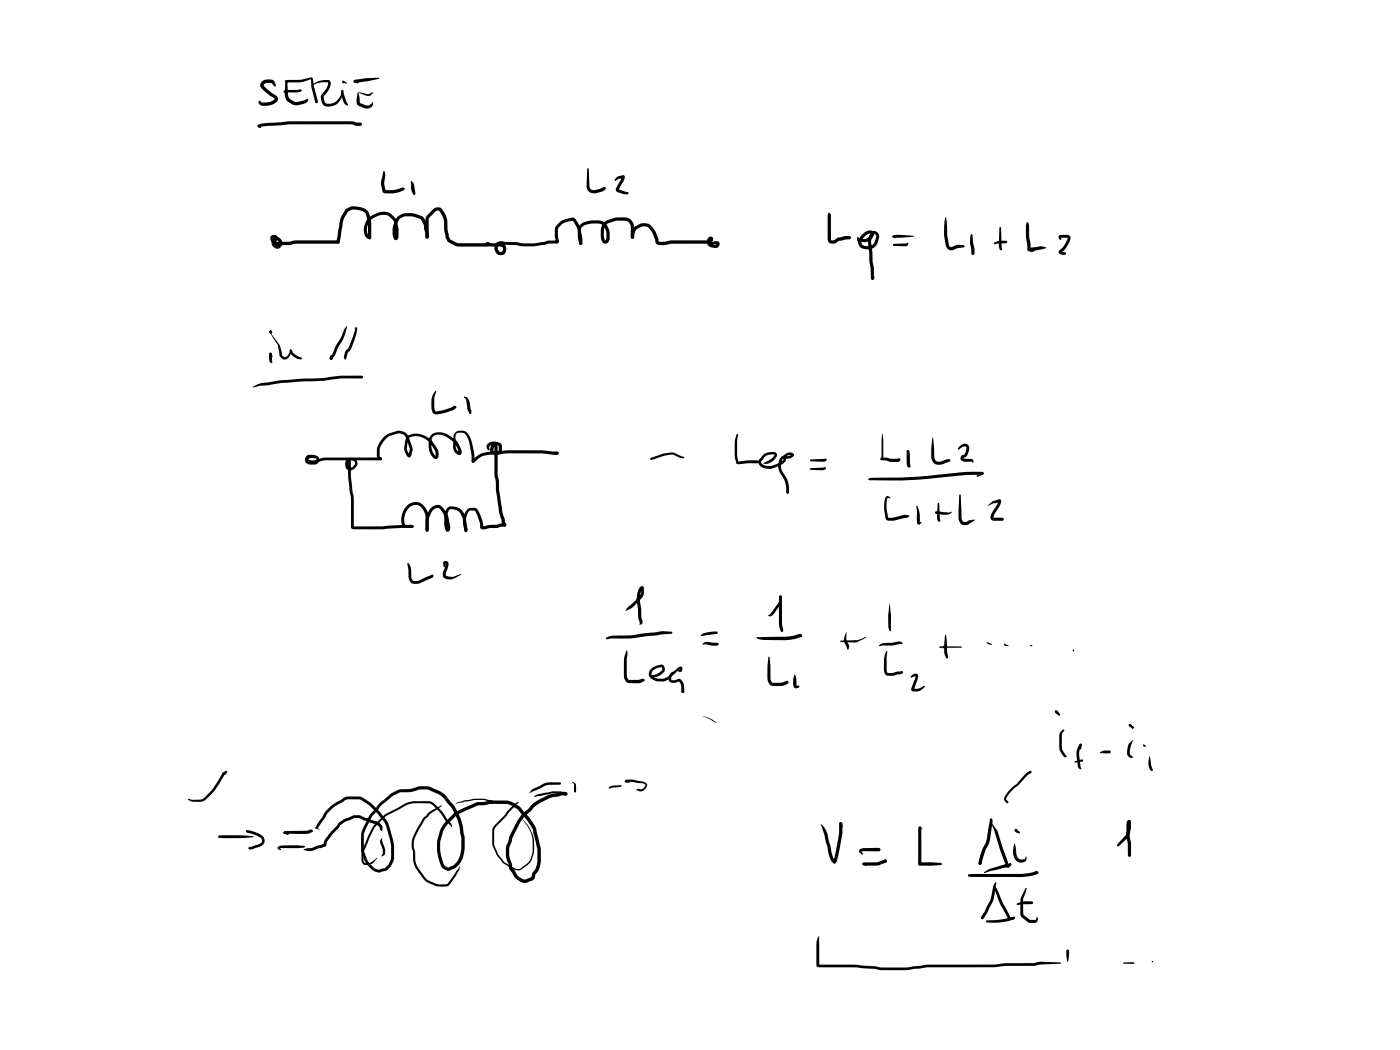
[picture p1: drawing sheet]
<svg xmlns="http://www.w3.org/2000/svg" width="285mm" height="214mm" viewBox="0 0 285 214" stroke-linecap="round" stroke-linejoin="round" font-family="sans-serif">
<g fill="#000">
<path d="M53.4 16.6a2.11 2.11 0 0 1 2.5 0l.3 .8-.2 .2-.7-.7h-1.2l-.4 .5 1.6 1.5a1.67 1.67 0 0 1 1.3 1.4l-.5 .6-.8 .5-1 .1-1.3-.1-.3-.4v-.4l.2-.1 .4 .4h1.1l.9-.3 .6-.5-2.1-1.6a1.27 1.27 0 0 1-.8-1.5zM57.8 18.5l.2-.1 .1 .4-.2 .1zM57.9 18.5l3.3-.3 .3 .2a.82 .82 0 0 1-1 .4h-2.5l-.2-.2zM58 16.5l.2-.1 .2 .2-.2 .2zM58.1 16.4l.4-.1a10.9 10.9 0 0 0 4.6-.5h.3a.5 .5 0 0 1 .4 .6l.1 1.1 .8 3.1-.1 .4h-.2l-.2-.2-.8-3v-1.7h-.1a6.8 6.8 0 0 1-3 .7h-2.1l-.2-.2zM57.9 18.5l.5 .3-.1 .2-.5-.2zM58.3 16.3l.2 .2 .2 3 .2 .6 1 .6 .5 .1 1.6-.4 .5-.3a.47 .47 0 0 1 .2 .5 .47 .47 0 0 1-.4 .3l-1.6 .5h-.6l-.6-.1-1.1-.8-.3-.5-.1-.9 .1-2.6zM58 16.6l.2-.2 .5 .4-.2 .1zM63.5 17.3a4.4 4.4 0 0 1 3.5-1l.2 .2a2.39 2.39 0 0 1-.9 2.6l-.4 .6 .1 .7a.83 .83 0 0 0 1.2 .7 2.57 2.57 0 0 0 2.3-2.6l.3-.2a2.79 2.79 0 0 1-1 2.8 2.79 2.79 0 0 1-3 .3 2.05 2.05 0 0 1-.3-2.2l.4-.5a2.3 2.3 0 0 0 .9-1.9h-1.1a4.2 4.2 0 0 0-2.1 .7zM69.7 16.5h.3l.6 .5-.7-.2-.3-.2zM69.6 18.4l.1-.1 .2 .2 .6 2 .4 .8-.2 .2-.5-.3-.3-.5a3.4 3.4 0 0 1-.4-2.2zM69.7 16.6l.1-.1 .2 .1v.5z"/>
<path d="M72 16.4h.5v.3h-.4zM72.2 16.3l2.3-.4 2.6-.1 .1 .1-2.4 .7-2.4 .2-.3-.1-.1-.2zM72.1 16.4l.2-.1 .8 .5-.2 .2-.7-.2-.2-.2zM72.9 18.6l.4 2.3 .9 .4a1.2 1.2 0 0 0 1.6-.5 1.02 1.02 0 0 1-.2 1.1 1.02 1.02 0 0 1-1.2 .2l-1-.4a1.1 1.1 0 0 1-.8-1.5zM73.1 18.8l1.8 .4 .9-.4 .2 .1a1.09 1.09 0 0 1-1.6 .5l-1.2-.5zM52.4 25.6l.3-.2 .2 .3-.2 .2zM52.5 25.5a4.7 4.7 0 0 1 2.9-.5 62.6 62.6 0 0 1 9.8-.3h6.4l.9 .3 .9-.1 .2 .1 .1 .3-.1 .2-.2 .2-2.2-.4a141.1 141.1 0 0 0-13.6 .2l-4.9 .4-.3-.3zM52.5 25.5l.2-.1 .5 .5-.2 .2-.4-.2-.2-.2zM78 34.9l.2-.1a3.7 3.7 0 0 1 0 2.5l.3 1.6-.1-.2a9.3 9.3 0 0 0 3.7-.5l.3 .3-.3 .3a5.7 5.7 0 0 1-4.1 .4l-.3-1.1a3.9 3.9 0 0 1 .2-2.5zM83.6 37l.1-.1a2.25 2.25 0 0 1 .8 1.8l.1 .8-.3 .2h-.1l-.4-.8zM119.7 34.2l.2 .2 .1 3.5a.85 .85 0 0 0 1.2 .8l1.9-.7 .2 .1a.89 .89 0 0 1-.9 1l-1.1 .2a1.47 1.47 0 0 1-1.9-1.4l.2-3.5zM125.5 36.2l.4-.3 .6-.1a.43 .43 0 0 1 .7 0l-.2 .8-1 1.9 1.8 .6 .2 .2-.2 .3h-.5l-1.5-.4a.75 .75 0 0 1-.1-1.4l.9-1.8 .3 .2-1 .2-.6 .5-.2-.3z"/>
<path d="M55.2 48.1a1.8 1.8 0 0 1 2 .6 1.14 1.14 0 0 1-.6 2 1.14 1.14 0 0 1-1.2-1.7 .91 .91 0 0 1 .8-1.1l.2 .3 .1 .4-.3 .5-.3-.6h.4l-.3 .8a.5 .5 0 0 0 .5 .6l.2-.1a.56 .56 0 0 0-.1-.8l-1-.5 .1-.1 .2 .6 .6 .2h2.3l1.5-.3h8.5l.4 .4-.4 .3h-8.4l-1.6 .3h-2.1a1.41 1.41 0 0 1-1.5-1.8zM70.4 42.6a3.6 3.6 0 0 1 4.5 .5l.1 .1a9.4 9.4 0 0 1 .5 5.4h-.5l-.1-.2v-3.1l-.6-1.9a3.1 3.1 0 0 0-2.7-.7l-.8 .4-.8 1.4-.8 4.8-.4 .3-.3-.3 .6-4.1a5.9 5.9 0 0 1 1.2-2.5zM75 44.4a4 4 0 0 1 4.5-.9l1 .9 .3 .5 .3 1.6v1.8a.57 .57 0 0 1-.6 .6 .57 .57 0 0 1-.5-.7 4.6 4.6 0 0 1 1.2-4.3 5 5 0 0 1 4.9 .2 3.7 3.7 0 0 1 1 2.5v.1a2.59 2.59 0 0 1 .1 1.8l-.2 .1a1.04 1.04 0 0 1-.4-1.2l-.4-1.7-.5-1-.5-.2a4.3 4.3 0 0 0-3.7 0h-.1a4 4 0 0 0-.7 3.8h-.2v-1.9l-.3-1.3-.2-.3a2.38 2.38 0 0 0-3.4-.7 2.76 2.76 0 0 0-1.7 3.7l.7 .6a.6 .6 0 0 1-.6 .3 .6 .6 0 0 1-.5-.4 3.2 3.2 0 0 1 .5-3.9zM88.2 42.6a1.25 1.25 0 0 1 1.9 .1l.9 1.8 .1 2.4 .3 1.3 .3 .6 1.6 .7h6.1l-.3 .2 .1 .3-.3-.4 .1-.3a.49 .49 0 0 1 .7 .2 .49 .49 0 0 1-.3 .7h-6.2l-1.9-.9-.6-1-.2-1.3-.2-2.3-.3-.9-.6-.9-.7 .1-1.4 1.5v3.8l-.1 .2h-.5v-4.2l.3-.5zM99 49.3l.3-.1 .8 .3h2.1l.3 .4-.3 .3h-2.3l-.8-.3-.2-.3zM101.2 49.5l.8-.4 3.3 .2 .9 .2a13.3 13.3 0 0 0 4.2-.2l1.3-.3h1.7l-.2 .2-.2-1.3a2.63 2.63 0 0 1 1.9-3.2l1.8-.4a4.3 4.3 0 0 1 1.6 3.1l.3 1.2-.1 1.2h-.5l-.1-.4a6.6 6.6 0 0 0-1.1-4.3l-.2-.2-.8 .2a2.9 2.9 0 0 0-2.2 1.5v1.6l.2 .6a.49 .49 0 0 1-.4 .8h-1.7l-1.2 .3a13.2 13.2 0 0 1-4.6 .2l-.6-.2-2.4-.1-1-.2-.6 .1zM101 49.5l.3-.1h.4l.6 .1 .2 .4-.3 .3-.7-.2a.83 .83 0 0 0 .6 1.3 .77 .77 0 0 0 .2-.9 .77 .77 0 0 0-.7-.5l-.1 .2a.39 .39 0 0 1-.5-.3 .39 .39 0 0 1 .3-.5 1.4 1.4 0 0 1 1.7 .9 1.4 1.4 0 0 1-.8 1.7 1.47 1.47 0 0 1-1.4-.7 1.47 1.47 0 0 1 .2-1.7zM118 45.8a5 5 0 0 1 5.2-.4 3.5 3.5 0 0 1 .5 4 .84 .84 0 0 1-.9 .1 .84 .84 0 0 1-.4-.8 3.6 3.6 0 0 1 .8-3.6l1.9-.7 1.9-.1a1.96 1.96 0 0 1 2.1 2.1v1.9h-.3l.3-.1-.1 .3-.2 .1-.4-.3h.4h-.4v-2.3a1.23 1.23 0 0 0-1.4-1.1l-1.6 .1-1.3 .4a1.62 1.62 0 0 0-1.1 1.9v1.2l.2 .4h.1a3.2 3.2 0 0 0-.5-3l-.2-.1a5.2 5.2 0 0 0-3.7 .2l-.5 .3-.1 .4v1.5l.3 1.4-.4 .3-.3-.2-.3-1.6 .1-1.5zM129.2 46.2l1-.6a2.12 2.12 0 0 1 2.6 .6l.7 1 .7 2h1l1.5-.3h7.3l.5-.2 .2 .2a.52 .52 0 0 0 .2 .8l.8 .1 .2-.2 .1 .1-2-.1 1.6-.5a.71 .71 0 0 1 .9 .6 .71 .71 0 0 1-.8 .8l-.9-.2a1.12 1.12 0 0 1-.9-1.1 1.12 1.12 0 0 1 .9-1 .8 .8 0 0 1 .3 .9 .8 .8 0 0 1-.9 .5h-7.5l-1.1 .3h-1.3a.83 .83 0 0 1-.9-.8v-.4a5.2 5.2 0 0 0-1.5-2.4l-1.2-.2-1 .5-.5 .8-.2 1.1h-.5a2.49 2.49 0 0 1 .7-2.3zM168.7 43.4h.1l.3 .2-.3 .4-.2-.4zM168.7 43.4h.3l.2 .3v5.2h.6l.8-.5 1.6-.3h.7l.4 .3-.4 .3-2.2 .4a1.54 1.54 0 0 1-1.8 .4l-.3-.3a23.7 23.7 0 0 1 0-5.6zM174.5 48.4l.2-.2 .2 .5h1.2a1.3 1.3 0 0 0 1.2-1.2v.1a1.52 1.52 0 0 0-1.5 .9l-.5 .6a1.05 1.05 0 0 0 1.4 1 1.37 1.37 0 0 0 1.3-.7l.4-1.2-.2-.5a.34 .34 0 0 0-.4 0 .34 .34 0 0 0-.2 .3l-.3 1.3 .6 5.4v1.9v-.1l-.1 .4-.2 .1-.3-.4v-1.9l-.3-1.6v-1.7l-.3-2 .2-1.2a1.09 1.09 0 0 1 1.6-1 1.16 1.16 0 0 1 .5 1.3l-.3 .8a2.18 2.18 0 0 1-1.8 1.5 2.18 2.18 0 0 1-2.1-1l-.1-.4a2.6 2.6 0 0 1 1.7-2.3 .87 .87 0 0 1 1.2-.1 .87 .87 0 0 1 .2 1.1 2.15 2.15 0 0 1-2 1.2h-.5a.68 .68 0 0 1-.8-.9z"/>
<path d="M177.6 56.4l.3-.1a.47 .47 0 0 1-.2 .7l-.2-.1-.1-.2zM177.4 56.5l.3-.1 .2 .3v.2l-.4 .1-.1-.3zM181.8 48l1.3-.2 2.9 .3-2.3 .3h-1.8l-.2-.1zM181.9 49.7l2.6-.1 .3-.2a.47 .47 0 0 1 0 .5 .47 .47 0 0 1-.4 .2h-2.4l-.2-.2zM181.8 48h.1l.5 .4-.1 .1-.5-.1zM192.5 44.2a9.1 9.1 0 0 1 .4 3.6l.3 2 .3 .5h.3l1.3-.5 1.1 .1 .2 .3-.2 .2-1.2 .1-.8 .4a1.21 1.21 0 0 1-1.7-1.3 13.1 13.1 0 0 1 0-5.4zM197.8 47.6l.2 .2 .4 2.9v.9l-.3 .3-.3-.3-.3-2.3 .1-1.5zM202.4 49.4a3.7 3.7 0 0 1 2.6-.3l.1 .2-.3 .2-2.3 .2-.2-.1zM203.5 46.4l.1-.2 .2 .2 .2 4.5a.64 .64 0 0 1-.6-.8zM209 45.3l.2-.1 .2 .1 .1 .5v2.4l.4 2.5 .6 .1 .3-.1a.81 .81 0 0 1-.5 .6 .81 .81 0 0 1-.9-.2v-.1a14.1 14.1 0 0 1-.4-5.7zM209.3 50.6l1.8-.3a2.06 2.06 0 0 1 1.9 .1l-1.8 .5-1.8 .1a.23 .23 0 0 1-.2-.1 .23 .23 0 0 1 .1-.3zM209.3 50.7h.3l.3 .4-.6-.1z"/>
<path d="M215.6 48l.4-.2h.9a.91 .91 0 0 1 1.1 .5 4.9 4.9 0 0 1-1.9 3.1v-.2l.7 .1 .3 .3-.3 .3h-.6a.58 .58 0 0 1-.7-.5 .58 .58 0 0 1 .5-.7l.7-.7 .7-1.6h-1.5l.1-.1 .1 .4-.2 .2-.4-.5zM51.5 78.8a5.4 5.4 0 0 1 3.2-1l2.2-.3 4.1-.4a45.3 45.3 0 0 0 8.7-.6h3.9l.3 .3-.3 .3-3.9-.1a50.6 50.6 0 0 1-8.6 .7l-4.2 .3-2.4 .4-1.6 .2-1.3 .3zM55 67.3l.3 .1-.1 .3h-.3zM54.9 67.4h.3l.2 .4-.4-.1zM54.9 71.9l.2-.1 .3 .2 .1 .7-.1 .1-.6-.6zM54.9 67.4l.4-.1 .1 1-.6-.6zM54.9 71.9l.2-.1 .3 .3 .1 1.6a.34 .34 0 0 1-.5 .1 .34 .34 0 0 1-.2-.4zM55.3 68.2l1.7 2.1 .4 1.9 .5 .5a.86 .86 0 0 0 1-.9l.1-.5 .2-.2 .1 .3a1.71 1.71 0 0 1-1.4 1.8 1.35 1.35 0 0 1-1.1-1.5l-.2-1.3zM59.2 71.1l.2 .2-.2 .2-.2-.2zM59 71.3l.3-.2 .6 1 1.7 .9-.2 .2-.7-.1-1-.6-.5-.5zM70.5 66.5h.2l-.2 .5a10.7 10.7 0 0 1-1.8 4l-.6 1.5-.5 .5-.2-.1 .3-.1a.34 .34 0 0 1-.2 .5 .34 .34 0 0 1-.4-.1 .34 .34 0 0 1 0-.5l.7-.8a9.8 9.8 0 0 1 1.6-3.1l.7-1.7zM72.3 66.7h.3l.1 .1-.4 .2-.1-.2z"/>
<path d="M72.3 66.8l.2-.1 .2 .1a4.7 4.7 0 0 1-.5 2.4l-.8 2-.6 .7-.4 1.2-.1 .2-.2-.2a1.41 1.41 0 0 1 .2-1.4l.7-1 .9-2.2zM88.6 79.6l.2 .1a6 6 0 0 0-.3 3.5l.2 .6 1.6-.3 1.5-.5a.7 .7 0 0 1 1.1-.1l-.6 .6-1.8 .6a2.74 2.74 0 0 1-2.2 .2l-.1-.1a4.4 4.4 0 0 1 0-3.9zM62.4 92.8l.7-.2 1.5 .5a1.59 1.59 0 0 1-1.5 0 .47 .47 0 0 0-.4 .6 .47 .47 0 0 0 .6 .3h.8a.44 .44 0 0 0 .3-.3 .44 .44 0 0 0-.1-.4 1.25 1.25 0 0 0-1.6 .3v-.1a2.11 2.11 0 0 0 1.6 .1 9.6 9.6 0 0 1 4.7-.4l8.5-.1 .3 .3-.3 .3h-8.5a8.9 8.9 0 0 0-4.5 .5 2.25 2.25 0 0 1-2.4-.5 1.54 1.54 0 0 1 1.4-1.1 1.54 1.54 0 0 1 1.5 .8l-.1 .6-.3 .4-1.1 .2a1.05 1.05 0 0 1-1.3-.5 1.05 1.05 0 0 1 .2-1.3zM70.5 93.7a.35 .35 0 0 1 .6 0 .35 .35 0 0 1-.2 .5l-.3 .5 .1-.8 .2 .2a.74 .74 0 0 0 .3 1.1 .89 .89 0 0 0 1-1.2l-.8-.3v3.3l.4 3.3a9.1 9.1 0 0 1 .2 3.4v3.6l-.1-.1h5.8l4.1-.3h2.1l.3 .3-.3 .3-6.2 .3h-5.4a.68 .68 0 0 1-.8-.5v-3.6a9.6 9.6 0 0 0-.3-3.7 30.9 30.9 0 0 1-.3-6.3 .9 .9 0 0 1 .8-.5 .9 .9 0 0 1 .8 .5 1.36 1.36 0 0 1-.3 1.7 1.36 1.36 0 0 1-1.7 0l-.2-.9zM78.2 88.9l.8-.6 1.8-.6a2.05 2.05 0 0 1 2.4 1.2l.8 2.4v.3a1.45 1.45 0 0 1-.7 1.5 2.3 2.3 0 0 1-1-2.2l.2-1.2a1.35 1.35 0 0 1 1.5-1.3 4.7 4.7 0 0 1 5 2.9 1.79 1.79 0 0 1 0 2.1 1.29 1.29 0 0 1-1.4-1.2 3.5 3.5 0 0 1 .4-3.8l.7-.3a3.7 3.7 0 0 1 3 .7l1.5 1.2 .8 1.8a.6 .6 0 0 1-.3 .8 .6 .6 0 0 1-.8-.2l-.3-.4-.3-.6v-2.3a1.46 1.46 0 0 1 2.1-1.4l.2 .1a2.92 2.92 0 0 1 1.5 2.4l.4 2 .1 1.7-.3 .3-.3-.3a12.6 12.6 0 0 0-.7-4.5 1.61 1.61 0 0 0-.8-1.2 1.31 1.31 0 0 0-1.7 .3v2.6l.2 .5 .5 .4-.1 .1-.2-.6-.5-1.2-1.3-1a3.1 3.1 0 0 0-2.7-.7l-.5 .2a3.5 3.5 0 0 0 .5 4v-.3a4.2 4.2 0 0 0-5.3-3.4l-.3 .4-.3 1.8 .2 .5 .4 .8h-.3l.4-1.2-1-2.5a1.53 1.53 0 0 0-1.6-.6l-1.4 .4a4.2 4.2 0 0 0-2.2 2.8v1.4l.5 .5-.3 .3-.5-.2-.2-.4v-1.8l.4-1.1zM94.6 80.7a1.44 1.44 0 0 1 1.1 1.7l.1 .9a.74 .74 0 0 1-.1 1h-.1a7.3 7.3 0 0 1-.7-3l-.5-.4zM96.1 93.7l.2-.1a4.5 4.5 0 0 1 3.5-1.6h1.4l2.1-.3h7l3.1 .2 .4 .4-.4 .3-3.1-.3h-7l-2.1 .3h-1.4a4 4 0 0 0-3.2 1.5h-.5zM96.1 93.7h.4v.4h-.4zM112.5 92.1l.9-.2 .4 .4-.4 .3-.9-.2-.1-.1zM132.5 93.2l2.9-.9a2.71 2.71 0 0 1 2.2 0l1.7 .8-.1 .2h-.6l-1.5-.7h-.4l-1.4 .2-2.7 .9-.2-.3zM150 88.4l.1-.1 .2 .2a14.7 14.7 0 0 0 .1 5.5l-.1 .4-.2 .1-.2-.3a9.9 9.9 0 0 1 .1-5.8zM150 94l2.2-.3h2l.3 .3-.3 .3h-2l-1.8 .2-.4-.1z"/>
<path d="M155.3 92.7a2.56 2.56 0 0 1 2.8-.4 1.36 1.36 0 0 1-.9 1.7l-.4 .2a1.35 1.35 0 0 1-1.4 .1l.3-.1a3.2 3.2 0 0 0 2-1.6l-.8-.1-.8 .3-1 1.1a.6 .6 0 0 0 .5 .8l1 .2 .8-.1 1.7-.8 .4-.5a.49 .49 0 0 1 .6-.6l.6-.1 .5-.3v.2h-.6l-1.1 .7a2.48 2.48 0 0 0-.2 2.6 5.6 5.6 0 0 1 1.3 4.2l-.2 .3-.3-.2-.1-1.7a5 5 0 0 0-1.2-2.3 2.89 2.89 0 0 1 .4-3.4l1-.6a.99 .99 0 0 1 1.5 .4l-.1 .2a2.04 2.04 0 0 1-1.6 .5v-.1v.5l-.3 .4-1.2 .7a3.4 3.4 0 0 1-3 .4 1.14 1.14 0 0 1-1-.8 1.14 1.14 0 0 1 .4-1.3zM165 95.3l3-.2 .2 .2-.2 .3-.6 .1h-2.4l-.1-.2zM165 93.5l2.8-.1a.31 .31 0 0 1 .5 .1 .31 .31 0 0 1-.3 .5l-3-.1-.1-.2zM176.9 97.5v-.1a33.1 33.1 0 0 1 6.6-.2l7.1-.5a52.7 52.7 0 0 1 9.4-.6l.3 .3-.3 .3a67.8 67.8 0 0 0-11.2 .8 104.9 104.9 0 0 1-11.7 .3l-.3-.2zM176.9 97.5l.4 .3-.4-.1zM179.3 93.3l1.2-.1 1.1 .2h1.1l.3-.1a.41 .41 0 0 1 .2 .4 .41 .41 0 0 1-.3 .3h-1.5l-1.9-.3-.2-.1zM179.7 88.2l.1 1.8v3.6a.3 .3 0 0 1-.3 .1 .3 .3 0 0 1-.3-.3l.3-.2v-3.7zM184.7 91.7l.3 .1-.4 .3-.1-.1zM184.8 91.6a.64 .64 0 0 1 .5 .8v1.9l.1 .6-.1 .2a.61 .61 0 0 1-.7-.7l.1-2.6zM189.9 89l.3 4.2a.96 .96 0 0 0 1.6 .7l1.1-.4h.5l.1 .4-.4 .2a3.3 3.3 0 0 1-2.6 .4l-.4-.2-.3-.6a12.2 12.2 0 0 1 .1-4.7zM195.4 90.9a1.09 1.09 0 0 1 1.5-.4 1.09 1.09 0 0 1 .3 1.6l-.4 .8-.6 .4 1.7 .2 .3 .2v.5h-.2l-.1-.3-1.3 .1a.76 .76 0 0 1-.9-.3 .76 .76 0 0 1 .1-1l.5-.2 .4-.9a.45 .45 0 0 0 0-.6 .45 .45 0 0 0-.7 0l-.8 .6-.2-.3zM198.9 96.8l1.1-.7 .3 .3-.2 .2-1.1 .5-.2-.2z"/>
<path d="M82.9 114.8a.47 .47 0 0 1 .5 0 .47 .47 0 0 1 .2 .5l.1 2.1a.81 .81 0 0 0 .4 .8 .81 .81 0 0 0 .8 .1l2.7-1.1a.45 .45 0 0 1 .7 .1l-.3 .4-2.4 1a1.6 1.6 0 0 1-2.2-.4l-.2-.6v-1.6l-.2-1.2zM82.9 102.9a2.41 2.41 0 0 1 4.1 1.1 5.2 5.2 0 0 1 .3 3v.9l-.3 .3-.4-.3v-2.3a2.74 2.74 0 0 0-1.6-2.8 2.5 2.5 0 0 0-2.7 2.6v.9l.2 .6h-.1h1.5l.3 .3-.3 .3h-1.1a.96 .96 0 0 1-1.1-1.1 4.1 4.1 0 0 1 1.2-3.5zM87.8 103.4a1.53 1.53 0 0 1 2.6 .2l.9 1.7 .4 2.1a.6 .6 0 0 1-.6 .8 .6 .6 0 0 1-.5-.8l-.2-.7a4.7 4.7 0 0 1 .5-3.1l.1-.1a2.21 2.21 0 0 1 2.7 .1l.6 .7 .6 1.1 .3 2.5-.1 .3-.2 .1-.4-.3-.3-2.3a2.09 2.09 0 0 0-2.7-1.9l-.1 .2a3.9 3.9 0 0 0-.3 2.4l.2 1.3h-.3l-.1-1a4.3 4.3 0 0 0-1.7-3.3 1.52 1.52 0 0 0-1.4 1l-.5 1.3v2.2l-.3 .3-.4-.3 .1-1.7a4.9 4.9 0 0 1 1.1-2.8zM90.3 114.4a.66 .66 0 0 1 .9 0 .66 .66 0 0 1 .1 .9l-.5 1.3v.7l-.1-.1 .7 .2h.8l1.7-.5v.2l-1.4 .6a1.58 1.58 0 0 1-2.3-.5v-.7l.6-1.7h-.1v-.2l-.1 .8-.1 .1-.2-.1zM95.2 103.7a1.51 1.51 0 0 1 2.4 .8l.7 1.7 .1 1.1-.1-.2 1.4-.2 1.4-.1 .9-.2 .7-.1 .4 .4-.3 .3-3.9 .5a.77 .77 0 0 1-.9 0 .77 .77 0 0 1-.3-.9l-.4-1.5-.5-1.2-.2-.1h-.8a2.44 2.44 0 0 0-.9 2.7l.3 1.3-.3 .3-.4-.3-.2-1.2a4 4 0 0 1 .9-3.1zM99.3 90.3a2.09 2.09 0 0 1 2.9 .3v1a1.22 1.22 0 0 1-1.2 1 1.22 1.22 0 0 1-1.2-1.1l.2-.7a.68 .68 0 0 1 .7-.6 .68 .68 0 0 1 .6 .7v5.7l.2 .9a28.8 28.8 0 0 0 .7 5.9l.1 1.1 .8 2.3-.1 .3-.3 .1a1.95 1.95 0 0 1-.7-1.5l-.4-1.6-.6-4.3-.1-2-.2-.9v-5.9l-.2-.2h.2l-.2 .7a.4 .4 0 0 0 .1 .4 .4 .4 0 0 0 .5 0l.4-.2v-.9a1.73 1.73 0 0 0-1.5-.2l-.2 .1a.52 .52 0 0 0-.1 .8l-.2 .2a.86 .86 0 0 1-.2-1.4zM160.5 99.8l.1 .1v.4l-.2 .2-.2-.2zM160.3 100l.3 .2-.2 .3-.3-.2zM180.4 101.1l.4-.1 .5 .3-.2 .2-.4-.2-.2 1v1.4l.3 1.7h1.1l2.2-.6 .7 .1a.25 .25 0 0 1 .3 .1 .25 .25 0 0 1-.2 .3l-3.2 .7a1.17 1.17 0 0 1-1.4-.4l-.3-2.5 .1-1.4zM186.6 103.1l.2-.1a6.4 6.4 0 0 1 .5 3.4h-.2l.5-.2a.44 .44 0 0 1-.4 .6 .44 .44 0 0 1-.5-.5zM190.5 104.2l.3-.1 2.3 .2h.7l-.7 .5h-1.1l-1.3-.2a.21 .21 0 0 1-.3-.1 .21 .21 0 0 1 .1-.3zM190.5 104.2l.3 .1 .1 .3-.1 .1-.4-.2z"/>
<path d="M191.1 102.3l.1 .2 .3 3.5-.3 .3-.2-.2-.2-.6 .1-3zM195.3 100.8l.2-.2 .1 .2 .2 4.6a.72 .72 0 0 0 .2 .8 .72 .72 0 0 0 .8 0l.6-.3 1-.1-.8 .7a1.41 1.41 0 0 1-1.6 .4 1.41 1.41 0 0 1-.8-1.4zM201.5 102.5l.7-.5 .6-.1a.56 .56 0 0 1 .8-.2 .56 .56 0 0 1 .1 .8l-1.2 2.1-.2 .8h1.8l.3 .3-.3 .3h-1.7a.78 .78 0 0 1-.7-.4 .78 .78 0 0 1 .1-.9l1.2-1.9 .3-.8 .2 .2-1.4 .3-1.1 .6zM123.5 129.8l1.4-.4a21.9 21.9 0 0 0 5.8-.4l4.2-.5 1.8 .1 .2 .2-.2 .2-5.9 .6a31.2 31.2 0 0 1-6.5 .4l-.8 .2-.2-.2zM130.3 119.5a.41 .41 0 0 1 .5-.2 .41 .41 0 0 1 .3 .5l-.1 1.2-.3 .7a8.3 8.3 0 0 1-2.6 2.3l-.8 .4 .5-.8 2.5-2.3 .2-.5v-1.1l.3 .2a3.7 3.7 0 0 0-.5 2.8l.4 3.5a.56 .56 0 0 1 .2 .7 .56 .56 0 0 1-.7 .2l.1-.2-.4-1.1v-1.8l-.3-2 .3-1.7zM127.6 132.3a3.2 3.2 0 0 1 0 2.1v3.2l.3 .7 2.1 .1 .6-.2a.4 .4 0 0 1 .4 0 .4 .4 0 0 1 .2 .5l-.6 .3a4.9 4.9 0 0 1-2.5 .1 1.34 1.34 0 0 1-1.1-1.5v-.5a9.1 9.1 0 0 1 .3-4.1zM132.5 136.2a3.2 3.2 0 0 1 2.5-.8 1.24 1.24 0 0 1-.6 2.1l-.9 .3h-.6l-.2-.2 .2-.2 .8-.1 .7-.4a.66 .66 0 0 0 .3-1.1l-.6 .1a1.41 1.41 0 0 0-1.4 1.5l.3 .4 .8 .3 1.2 .1 1.1-.5 .4-.6a.4 .4 0 0 1 .4-.3 .4 .4 0 0 1 .4 .4l-.3 .2-.6 .8-.8 .4-1.6 .2a1.98 1.98 0 0 1-1.9-1.4l.1-.6zM136.9 137l.3-.2 .2 .3-.2 .1zM136.4 137.3l1.6-1.3a.53 .53 0 0 1 .9 0 .53 .53 0 0 1-.2 .8h-.4l-.3-.3 .1-.2 .3 .2 .1-.4 .1 .1-1.7 1.4a.72 .72 0 0 0-.2 .8l.7 .1 .8-.3a1.46 1.46 0 0 1 1.1 1.6v1l-.3 .3-.3-.3v-1.3l-.4-.8a1.43 1.43 0 0 1-2.1-.2l-.1-.7zM142.7 129.3a5 5 0 0 1 3.4-.7v.2l-.2 .3-3.1 .5zM143 131.1l.4-.3 .5-.1 2.1 .2 .3 .3-.3 .3h-.7l-1.6-.3-.6 .1zM153.9 129.7h1.6a23.5 23.5 0 0 0 6.4-.3l.3-.1a.74 .74 0 0 1 1.1 .1l-.1 .2-.7 .3a11.1 11.1 0 0 1-4.1 .4l-3.4-.1-.8-.2z"/>
<path d="M158.7 121.3l.2-.1 .3 .3-.1 1.3-2 2.6a.52 .52 0 0 1-.7-.1l.7-.7 1.5-2zM156.6 133.7a14.8 14.8 0 0 1 .3 4.3l.1 .6 .3 .4h1.6l1.3-.4 .3 .1a.78 .78 0 0 1-1 .9l-1.9 .1a1.39 1.39 0 0 1-1.4-1.7 14.7 14.7 0 0 1 .4-4.3zM158.7 121.3l.2-.1 .3 .3v5.5l.3 1.4-.3 .3-.2-.1-.1-.3a5.6 5.6 0 0 1-.3-2.7zM161.8 137.3l.3 .9 .1 1.4 .5 .1a.49 .49 0 0 1-.6 .5l-.4-.2-.2-.5a3.7 3.7 0 0 1 .3-2.2zM171.2 130.4h3.1l2-.8 .1 .1-2 1.1-3.2-.1-.2-.1zM172.4 128.5l-.1 1.6 .2 .5a1.38 1.38 0 0 1 .3 1.6l-.2 .1-.1-.1-.7-1.8zM179 131.4a2.14 2.14 0 0 1 1.8-.5l2.3-.3 .5 .1 .2 .3-.2 .2h-.6l-1.5 .2h-1.7l-.7 .2zM180.4 132.6l.1-.1 .2 .1-.2 1.6v2.3l.2 .5h1.1l1.8-.4a.36 .36 0 0 1 .2 .4 .36 .36 0 0 1-.4 .3l-2.2 .3a1.01 1.01 0 0 1-1.2-1.2 7.8 7.8 0 0 1 .4-3.8zM181.1 122.7l.3 2.4v3.3l-.1 .2-.3-.3a6.4 6.4 0 0 1-.2-3.2zM185.6 137.6l.2-.2a.68 .68 0 0 1 1-.2 .68 .68 0 0 1 0 1l-.7 2.2-.1-.2h1.1l1-.6 .2 .3-.6 .4a2.14 2.14 0 0 1-2 .4l-.2-.5 1-2.5-1 .3-.1-.1zM191.2 131.8l.2-.2h4.3l.2 .2-.2 .1h-4.3zM192.4 129.4l.1-.1 .2 .1 .3 4.5-.2 .2-.2-.3a4.1 4.1 0 0 1-.4-2.5z"/>
<path d="M200.9 130.9l.2-.1 .9 .4h-.6zM204.4 131.2l.2-.2 .7 .5h-.6zM45.5 157.3l.5-.4 .3 .3-.6 .6-.2-.1zM116.4 159.2l.6 .2 .2 .3 .1 1.4-.1 .2-.3-.2v-1.4zM127.3 158.9a3.1 3.1 0 0 1 2-.1l1.6 .3a.84 .84 0 0 1 .8 .6 .84 .84 0 0 1-.4 1 1.09 1.09 0 0 1-1.5 .3l-.2-.1v-.2h.6a.98 .98 0 0 0 1.2-.8l-.6-.4-2.1-.3-1.3 .1-.1-.1zM127.3 158.9l.1-.1 .9 .4-.8 .2a.29 .29 0 0 1-.2-.5zM138.8 140.6h.4a.2 .2 0 0 1 .2 .2 .2 .2 0 0 1-.2 .2h-.4zM142.8 145.8a5.8 5.8 0 0 1 3 1.2l-.1 .2-1.4-.9zM214.8 144.7l.3-.1 .3 .4-.3 .2-.3-.1zM214.8 144.7h.5l.5 .7v.3h-.3l-.7-.6zM216 148.9l.4-.4 .3 .2-.5 .9v2.7l.1 .4 .9 1.3a.38 .38 0 0 1-.4 .2 .38 .38 0 0 1-.3-.3l-.6-.9-.2-.6v-2.6zM218.8 155l1.5-.4 .2 .3-.2 .2-1.4 .2-.2-.2z"/>
<path d="M219.9 151.5h.3l.1 .1-.3 1zM219.8 151.5h.4v.3a3.5 3.5 0 0 0-.4 2.8l.2 1.6 .2 .3a.45 .45 0 0 1-.5 0 .45 .45 0 0 1-.2-.4l-.2-1.4a3.8 3.8 0 0 1 .5-3.2zM224.1 153.1l.7-.3h1.1l.3 .3-.3 .3h-2.1zM229.9 147.5a.97 .97 0 0 1 .9 .9l-.1 .1-.8-.7zM230.5 150.7l.1 .1-.4 1.3-.2 1.2 .1 .4 .5 .4a.62 .62 0 0 1-.9-.1l-.1-.2a3.4 3.4 0 0 1 .4-2.6zM229.9 147.5h.4l.6 .7-.9-.3-.2-.3zM234 154l.4 1.9 .3 .9a.38 .38 0 0 1-.4 .1 .38 .38 0 0 1-.2-.4 3.3 3.3 0 0 1-.1-2.5zM38.3 162.8l.1-.2 .7 .2h2a12.6 12.6 0 0 0 4-5.1l.2-.4a.37 .37 0 0 1 .4 0 .37 .37 0 0 1 .2 .4h-.3l.1-.1a13 13 0 0 1-4.3 5.5l-.9 .2a2.88 2.88 0 0 1-2.2-.4zM44.5 170.2a29.8 29.8 0 0 1 6.9 0l.3 .2a26.4 26.4 0 0 1-6.7 .2l-.5-.1zM44.5 170.2l.3-.1 .9 .5h-1l-.3-.2zM50.1 169.2l.3-.1 .1 .2-.2 .2zM50.3 169.1a4.5 4.5 0 0 1 3.5 1.6 1.33 1.33 0 0 1-1.2 1.8l-1 .3a.78 .78 0 0 1-1-.1l.2-.3 2.1-.6a.69 .69 0 0 0 .5-.6 .69 .69 0 0 0-.3-.6l-1.2-.6-1.7-.5-.1-.2z"/>
<path d="M50.3 169.1l.5 .3-.1 .2-.5-.2-.1-.1zM56.6 172.4l.4-.2a20 20 0 0 1 5 0l.1 .2-.1 .2-5.1 .2-.1-.2 .4 .3-.1 .2-.5-.2zM57.7 169.4l.3-.1 .2 .3-.2 .2zM57.9 169.3l4.6-.2 .5-.1a.39 .39 0 0 1 .5-.1 .39 .39 0 0 1 .1 .5l-1.1 .4h-4.5l-.3-.3zM57.8 169.4l.2-.1 .7 .3 .1 .3-.2 .1-.7-.2-.2-.2zM61.8 173l1.6-.3 2.6-.9-.1 .1 .3-1.1 2.8-3.2 1.2-.9 1.7-.7a3.4 3.4 0 0 1 2.7 .5l.5 .1 2.1 .9 .6 .7 .1 .8-.2 .2-.2-.1-.2-.7-.6-.5-2.3-.8a3.1 3.1 0 0 0-2.2-.6l-1.8 .7-1 .8-2.7 3.2-.2 .9-.3 .3-2.8 .9h-.8zM67.3 164.2l2.8-1.8 1.1-.2a4.8 4.8 0 0 1 2.5 .1l.3 .2a12.6 12.6 0 0 1 3.4 2.9l1 1.3a4.6 4.6 0 0 1 1 2.2 11.3 11.3 0 0 1 .6 6.7 2.58 2.58 0 0 1-2.3 1.9 1.88 1.88 0 0 1-2.1-.6l-.9-.8-.5-.9-.7-1.9v-1.1a6.2 6.2 0 0 1 .2-3.1l1.6-3.2 1.9-2.2 2.3-2 1.9-1h2l1.7-.6h.9a6.9 6.9 0 0 1 4.5 1.6l.6 .8a12.2 12.2 0 0 1 3.2 6v.4a10.2 10.2 0 0 1-.5 6.7l-1 1.1-1 .4a1.54 1.54 0 0 1-2.1-1 8.3 8.3 0 0 1 1.9-9.7l1.3-1.1 3.3-1.5a4.4 4.4 0 0 1 2.6-.6l1-.2h3.5l1.1 .4 1.4 .8 2 2.3 1.3 1.9 1 4.5a8.7 8.7 0 0 1-.3 4l-.2 .4a2.53 2.53 0 0 0-.8 1.7l-1.5 .7h-.9l-1.5-.9-.6-1.1a2.32 2.32 0 0 1-.8-1.9l-.4-1.1-.1-2 .6-2a15.9 15.9 0 0 1 2.6-4.8l2.3-2.2a12.6 12.6 0 0 1 3.8-2.1l1.8-.4h1a.41 .41 0 0 1 .4 .3 .41 .41 0 0 1-.1 .4h-.4v-.4l-.1 .2 .2 .2-.8 .1-2.3 .5a10.3 10.3 0 0 0-3.3 1.9l-.7 .9a5.9 5.9 0 0 0-2.1 2.2l-1.5 2.9-.7 2.2v1.7l.4 1.3a2.14 2.14 0 0 0 .8 1.8l.5 .9 1.2 .7h.5l1.1-.5a2.22 2.22 0 0 1 .8-1.6l.4-1.5v-2.5l-.6-2.6a5.3 5.3 0 0 0-1.5-3.4l-1.9-2.1-1.8-1-3.8-.1-1.4 .3a2.68 2.68 0 0 0-2 .4l-2.1 .9-1.5 .8-2 2.2-.5 .8-.4 1.2a7.7 7.7 0 0 0 .7 6l.7 .4 .7-.4a3.4 3.4 0 0 0 1.8-2.6 13.4 13.4 0 0 0-2.3-9.7l-1.3-1.6-1-.8-2-.8-1.7-.1-.5 .2a6.7 6.7 0 0 1-3.3 .4l-1.9 .8-2.4 2.1-1.7 2.1-1.6 3.5v3.3l.7 2.1 .5 .7 1 .9 .9 .3 1.1-.3a3.1 3.1 0 0 0 1.3-2.1v-.3a15.3 15.3 0 0 0-1.3-6.9l-1.8-2.3a9.8 9.8 0 0 0-2.8-2.2l-.6-.3h-2.3l-.7 .3a10.2 10.2 0 0 0-3.6 2.9l-.5 .8-1.6 2.1-.2-.2 .1-.3 1.2-1.8a5.8 5.8 0 0 1 1.8-2.3zM64.2 168.6l.3-.2 .6 .5-.8-.1zM76.3 167.9l.3-.3a8.4 8.4 0 0 1 3.9-2.9l2.1-1.2 1.3-.3 3.5-.1 .9 .4a9.9 9.9 0 0 1 2.6 3.1l1 1.1 .1 .7-1.5-1.6a8.7 8.7 0 0 0-2.5-2.9l-.8-.3h-3.4l-1.1 .4-3.7 1.9a9.5 9.5 0 0 0-4.1 5.5l-.9 2v1.9l.3 .4h.9l1.6-1-.6 .7a1.79 1.79 0 0 1-2.4 .4l-.2-.6 .1-2 1.2-2.9 1-1.9zM77.6 170.8l.3-.2-.1 .7a3.7 3.7 0 0 1 .5 2.7l-.6 .4 .2-.6a3.4 3.4 0 0 0-.5-2.2zM92.8 163.6l1.4-.5a9.8 9.8 0 0 1 5.2-.3l1.8 .4 .6 .4-.1 .1-1.6-.5a10 10 0 0 0-3.6-.3zM87.1 165.6l1-.7 1.8-.9-2.3 1.7-1 1-1.8 3.3a4.3 4.3 0 0 0-.3 3.5l.1 1.8 .4 1.2 1.9 2.5 1.5 .8a3.9 3.9 0 0 0 2.6 .2l1.2-1.4 1.5-2.4-.3 1.1-1.9 2.8a1.08 1.08 0 0 1-1.1 .4 4.9 4.9 0 0 1-3.2-.8l-.9-.6-1.6-2.2-.5-1.2-.1-.7a4.3 4.3 0 0 0-.3-2.4l.1-1.5 .5-1.3 1.7-3.2z"/>
<path d="M103.4 165.1l1.4-1.5 .8-.3-4.8 5.3-.2 .6v2.8l1 2.1 1 1.4 1.4 .8a1.92 1.92 0 0 0 2 .5l.2-.2a4.4 4.4 0 0 0 1.8-1.8 7.5 7.5 0 0 0-1.5-7.8l-.2-.4a7.7 7.7 0 0 1 2.3 7.3v.2a3.4 3.4 0 0 1-1.4 2.2l-.5 .3a1.83 1.83 0 0 1-2.7 .1l-1.6-1-1-1.2-1.2-2.5v-2.8l.1-.6 .5-.7 1.9-1.9zM108.3 160.8l3.1-1.5h2.6l.2 .2-.2 .3-2.8 .1-3.5 1.7zM108.8 162.1l.8-.4 2.8-.6h1.9l.2 .2-.2 .1-1.8 .1-3.6 .8zM124 160.3l1-.4 1.4-.1 .2 .2-.3 .2-1.5 .2-.7 .2-.2-.2zM167.1 167.7a3.8 3.8 0 0 1 1.5 2.6l.8 3.6 .4 1 .4 .6a.54 .54 0 0 1-.6 .2 .54 .54 0 0 1-.4-.5l-.5-1.5-.9-3.7zM170.9 167.5h.5l.1 .2a24.5 24.5 0 0 1-1.1 7.7l-.4 .4-.3-.1-.1-.2 .2-.6a30.4 30.4 0 0 0 1.1-7.4zM170.9 167.5l.3-.1 .3 .2 .1 .7-.1 .1-.6-.5zM175.1 172.9l.7-.2 3.1-.1 .3 .1 .1 .3-.1 .2-.3 .1h-3.5l.3 .5-.1 .2-.5-.4a.44 .44 0 0 1 0-.7zM175.7 175.7l1.5-.1a4.7 4.7 0 0 0 2.9-.6l.4 .1 .1 .2-.2 .3a6 6 0 0 1-4 .6l-.7-.1zM175.7 175.7h.3l.5 .6-.8-.1-.1-.3zM179.6 175.4l.6-.4 .4 .3-.3 .4-.6-.1zM187 175.7l2.6-.1 1.9 .1 .2 .2-.2 .2-4.2 .1-.3-.1z"/>
<path d="M187.1 168.3h.3l.5 .6-.6-.3h.3v7.3l-.3 .3-.4-.3 .1-7.3zM191.3 175.8l.2-.1 .2 .2-.2 .2zM197.2 178.1l.8-.1 9.1-.1a9.6 9.6 0 0 0 3.8-.5h.4a.42 .42 0 0 1-.3 .6 10.5 10.5 0 0 1-3.9 .6l-9.1-.1-.8-.1zM197.2 178.1h.3l.6 .4-.9-.1zM199.8 173.7l.1 .1-.1 2-.2 .3-.3-.3zM199.3 175.6l.2-.1 .3 .1 .1 .2-.2 .3-.4-.1zM200.3 177.6h.1a15.9 15.9 0 0 1 5-1.7l.2-.2a.4 .4 0 0 1 .3 .5 .4 .4 0 0 1-.5 .3l-3.6 .8-1.4 .5zM201.6 166.7l.2-.1 .2 .4-.3 .1-.2-.3zM201.6 167.1l1.5 2 2.4 7.3a.43 .43 0 0 1-.5 .1 .43 .43 0 0 1-.2-.4l-1.2-3-1.2-4.1zM201.6 166.7a.43 .43 0 0 1 .5 .2 .43 .43 0 0 1 0 .5l-.6 3.9a17 17 0 0 0-1.6 4.5l-.3 .3-.4-.3a14.2 14.2 0 0 1 1.6-4.7zM202.7 179.6l.2 .1-.2 .6a9.6 9.6 0 0 1-1.5 5.1l-.6 1a.71 .71 0 0 1-.8 .7l-.1-.2 .2-.2h-.1l1.1-2a8.5 8.5 0 0 0 1.3-4.3zM208.8 157.6l.9-.7 .4 .3-1 .7-1.4 1.6a11 11 0 0 0-2.9 3.1l.5 .7-.1 .2h-.2l-.6-.7a5.6 5.6 0 0 1 2.6-3.2z"/>
<path d="M204.5 176.4l.8-.2 .2 .2-.3 .2h-.7zM206.5 171.8a2.82 2.82 0 0 1 .4 1.9 1.1 1.1 0 0 0 .5 1.2 1.1 1.1 0 0 0 1.3-.2l.1-.3a.3 .3 0 0 1 .3 .2 .3 .3 0 0 1-.1 .3 1.29 1.29 0 0 1-2.2 .2l-.2-.3a3.9 3.9 0 0 1-.1-3zM206.6 168.8h.5l.4 .5 .1 .3-.2 .1-.7-.3-.1-.3zM229.6 167.1a.45 .45 0 0 1 .6-.1 .45 .45 0 0 1 .1 .6l-.1 1.3-.4 1.4-2 2h-.3v-.4l1.5-1.6a4.4 4.4 0 0 0 .6-2.9l.2 .1h.3l-.1 2.7 .3 1.7v2.3l-.3 .3-.4-.3-.1-2.9a12.9 12.9 0 0 1-.1-4zM166.8 190.5v6l-.1-.1h2.9a57.8 57.8 0 0 1 8.8 .4l1.2 .2h4.6l2.9-.3a15.2 15.2 0 0 1 4.7-.3h10.5l2.7-.3h5.4l1.5-.3 4 .2 .1 .1-.1 .1-4.2 .2-1.3 .3h-5.3l-2.8 .2h-6.9a39 39 0 0 0-8 .3l-3.2 .3h-4.7l-1.2-.2a68 68 0 0 0-11.3-.4h-.5l-.2-.2-.1-1.5a11.2 11.2 0 0 1 .2-4.1zM199.9 186.5h.2l.1 .4-.3 .2-.2-.1zM200.8 187.5a20.1 20.1 0 0 0 5.3-.8l.3-.1a.37 .37 0 0 1 .2 .4 .37 .37 0 0 1-.4 .3 12.8 12.8 0 0 1-5.4 .5l-.1-.2zM200.8 187.5h.3v.2l-.3 .1-.1-.2zM202.5 180l1.6 3.8 1.7 3.1a.41 .41 0 0 1-.1 .5 .41 .41 0 0 1-.5 0l.2-.2-.1-.1a27 27 0 0 1-2.9-6.2zM207.1 183.9l1.5-.4h1.5l.3 .3-.3 .3h-1.7l-1.2 .2-.2-.2zM208.8 180.8l.2 .1-.7 2.3 .1 3 1.4 1.1h1l.2-.6a.69 .69 0 0 1 .3 .7 .69 .69 0 0 1-.6 .5l-1.3-.1-1.4-1.1-.3-.6 .1-1.5a3.8 3.8 0 0 1 .5-2.8zM217.2 193.4l.2-.1 .3 .3v1.1l-.3 1.2-.3-1.2z"/>
<path d="M228.7 196.1l.1-.1 2-.1 .2 .2-.2 .2-2-.1z"/>
<circle cx="127.4" cy="159" r=".23"/>
<circle cx="205.3" cy="176.4" r=".26"/>
</g>
<g fill="#000">
<path d="M192 131.7l.2 .1-.2 .3z" fill-rule="evenodd"/>
<path d="M192.2 131.4l.1 .1-.2 .3z" fill-rule="evenodd"/>
<path d="M209.7 131.4l.4-.1 .1 .2-.4 .1z" fill-rule="evenodd"/>
<path d="M218.5 132.3l.2 .2-.1 .1-.2-.1z" fill-rule="evenodd"/>
<path d="M218.4 132.3l.2-.1 .1 .1-.1 .2z" fill-rule="evenodd"/>
<path d="M218.4 132.3h.3l-.1 .3z" fill-rule="evenodd"/>
<path d="M232.8 151.6l.3 .2-.2 .2-.2-.2z" fill-rule="evenodd"/>
<path d="M232.7 151.8l.2-.2 .3 .2-.1 .3z" fill-rule="evenodd"/>
<path d="M233.2 151.8l.1 .1-.1 .2-.2-.2z" fill-rule="evenodd"/>
<path d="M228.8 196v.2z" fill-rule="evenodd"/>
<path d="M234.6 195.6l.2 .2-.2 .2-.1-.2z" fill-rule="evenodd"/>
<path d="M234.6 195.6v.4l-.1-.2z" fill-rule="evenodd"/>
<circle cx="209.8" cy="131.5" r=".1"/>
</g>
</svg>
